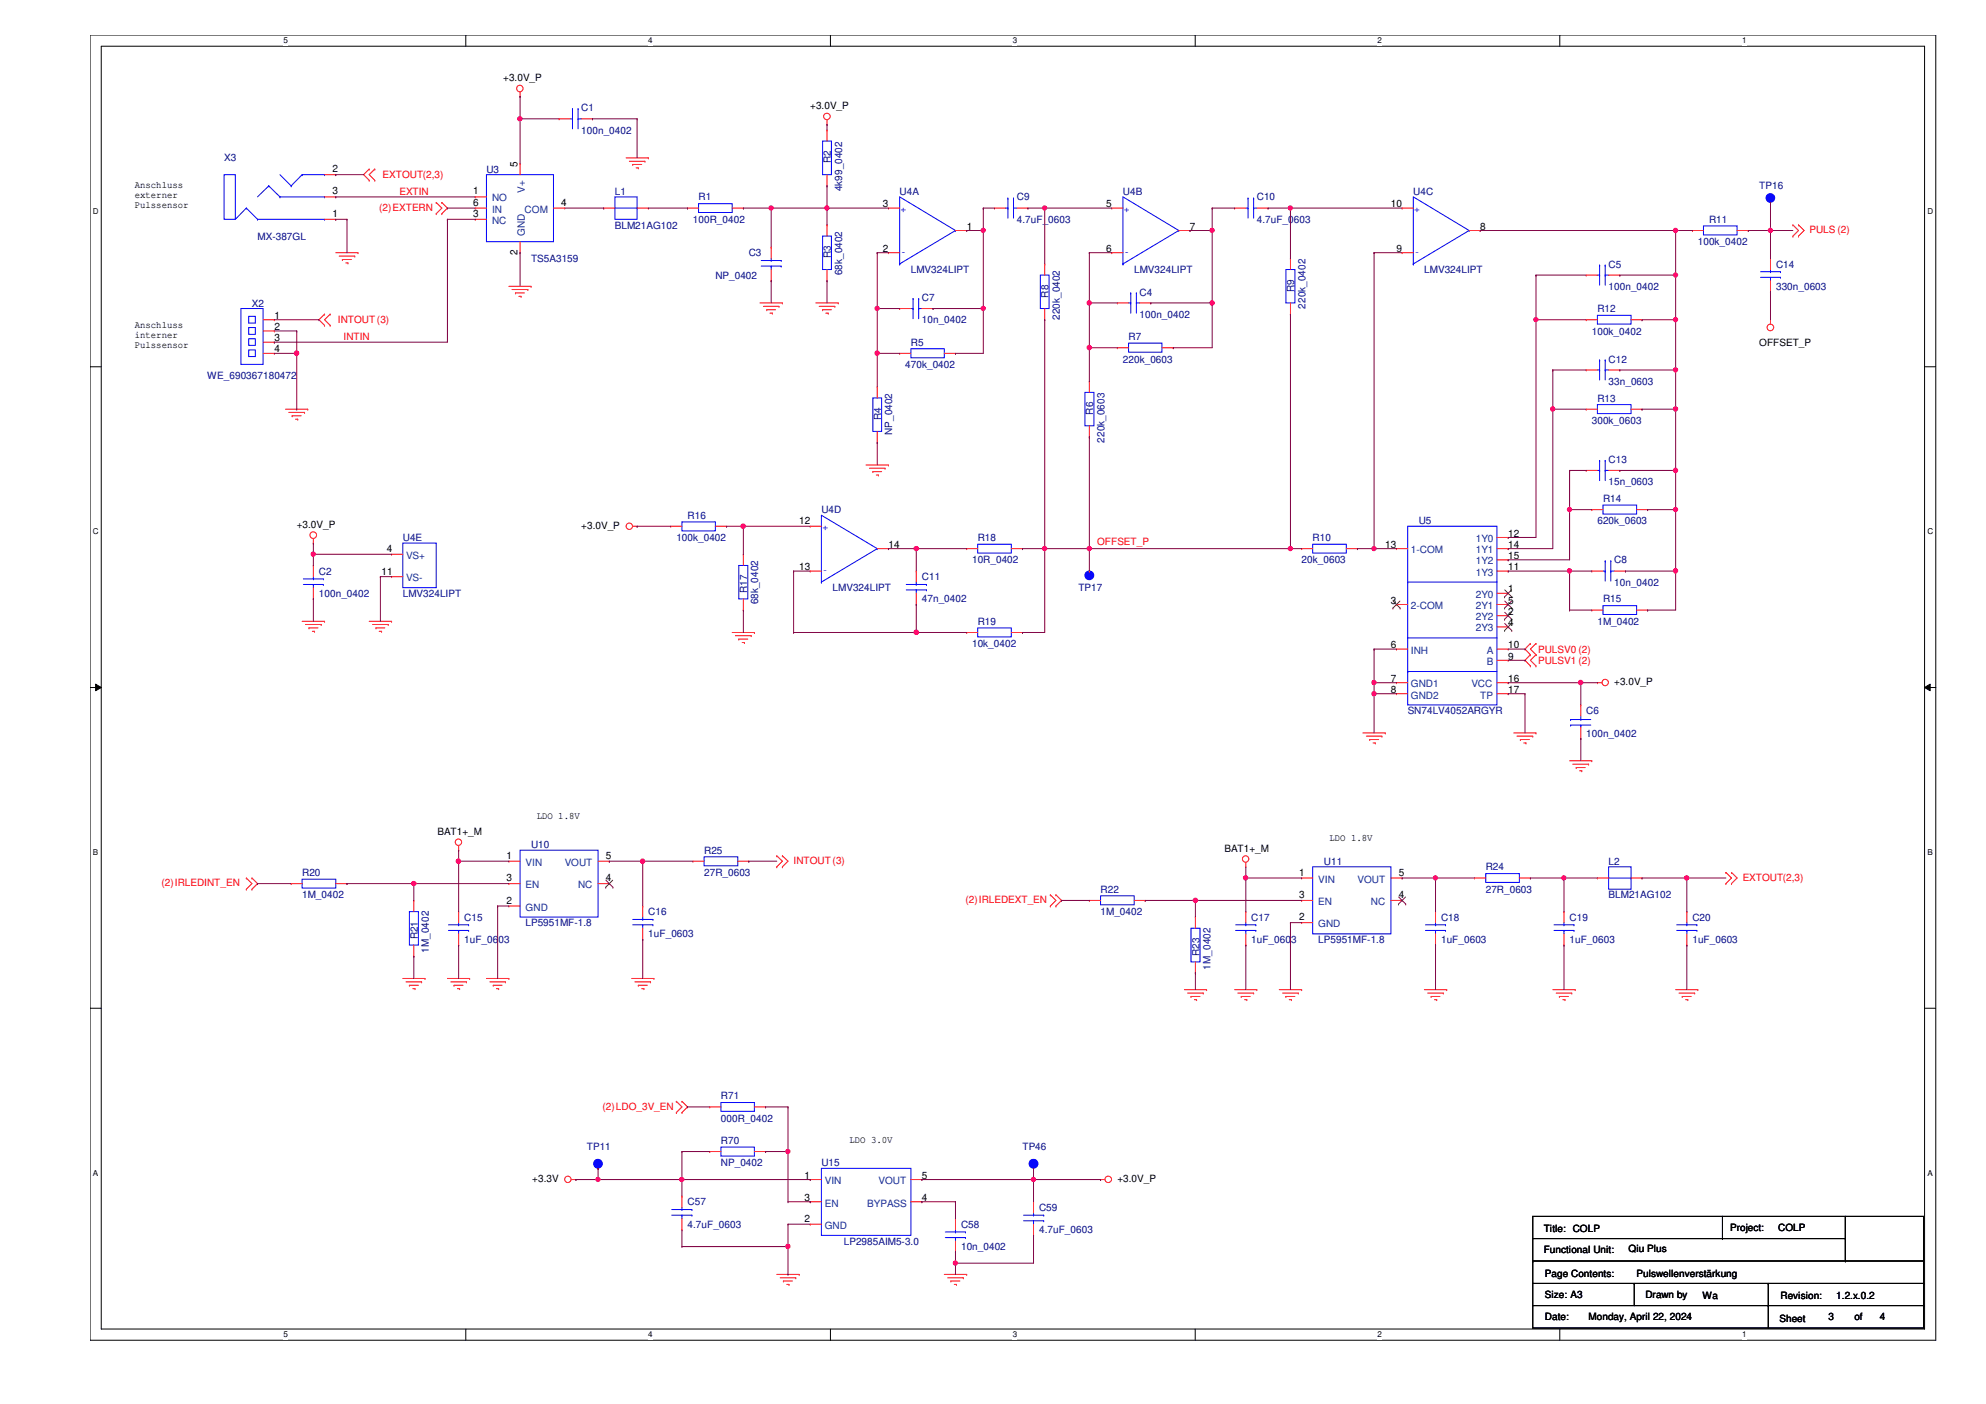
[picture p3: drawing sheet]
<svg xmlns="http://www.w3.org/2000/svg" width="420mm" height="297mm" viewBox="0 0 420 297" stroke-linecap="round" stroke-linejoin="round" font-family="sans-serif">
<defs><g id="words">
<g font-size="2.1">
<text x="106.5" y="17.1">+3.0V_P</text>
<text x="171.4" y="23.1">+3.0V_P</text>
<text x="109.5" y="35.3" transform="rotate(-90 109.5 35.3)">5</text>
<text x="28.5" y="39.8">Anschluss</text>
<text x="28.5" y="41.9">externer</text>
<text x="70.3" y="36.4">2</text>
<text x="70.3" y="41.1">3</text>
<text x="100.1" y="41.1">1</text>
<text x="28.5" y="44">Pulssensor</text>
<text x="70.3" y="45.9">1</text>
<text x="100.1" y="45.9">3</text>
<text x="100.1" y="43.5">6</text>
<text x="118.7" y="43.5">4</text>
<text x="186.8" y="43.9">3</text>
<text x="234" y="43.9">5</text>
<text x="294.3" y="43.9">10</text>
<text x="109.5" y="54" transform="rotate(-90 109.5 54)">2</text>
<text x="186.8" y="53.3">2</text>
<text x="204.5" y="48.6">1</text>
<text x="234" y="53.3">6</text>
<text x="251.8" y="48.6">7</text>
<text x="295.4" y="53.3">9</text>
<text x="313.1" y="48.6">8</text>
<text x="28.5" y="69.3">Anschluss</text>
<text x="28.5" y="71.4">interner</text>
<text x="58" y="67.5">1</text>
<text x="58" y="69.8">2</text>
<text x="28.5" y="73.5">Pulssensor</text>
<text x="58" y="72.2">3</text>
<text x="58" y="74.5">4</text>
<text x="372.2" y="73.2">OFFSET_P</text>
<text x="62.8" y="111.6">+3.0V_P</text>
<text x="123" y="111.9">+3.0V_P</text>
<text x="169.1" y="111">12</text>
<text x="319.1" y="113.5">12</text>
<text x="81.9" y="116.8">4</text>
<text x="188" y="115.9">14</text>
<text x="293.1" y="115.9">13</text>
<text x="319.1" y="115.9">14</text>
<text x="319.1" y="118.3">15</text>
<text x="80.7" y="121.6">11</text>
<text x="169.1" y="120.6">13</text>
<text x="319.1" y="120.6">11</text>
<text x="319.1" y="125.3">1</text>
<text x="294.3" y="127.7">3</text>
<text x="319.1" y="127.7">5</text>
<text x="319.1" y="130.1">2</text>
<text x="294.3" y="137.2">6</text>
<text x="319.1" y="132.4">4</text>
<text x="319.1" y="137.2">10</text>
<text x="319.1" y="139.5">9</text>
<text x="294.3" y="144.2">7</text>
<text x="294.3" y="146.6">8</text>
<text x="319.1" y="144.2">16</text>
<text x="319.1" y="146.6">17</text>
<text x="341.5" y="144.9">+3.0V_P</text>
<text x="113.5" y="173.2">LDO 1.8V</text>
<text x="92.5" y="176.6">BAT1+_M</text>
<text x="281.3" y="178">LDO 1.8V</text>
<text x="107.2" y="181.7">1</text>
<text x="128.2" y="181.7">5</text>
<text x="259" y="180.2">BAT1+_M</text>
<text x="274.9" y="185.3">1</text>
<text x="295.9" y="185.3">5</text>
<text x="107.2" y="186.4">3</text>
<text x="107.2" y="191.2">2</text>
<text x="128.2" y="186.4">4</text>
<text x="274.9" y="190">3</text>
<text x="295.9" y="190">4</text>
<text x="274.9" y="194.7">2</text>
<text x="179.7" y="241.8">LDO 3.0V</text>
<text x="112.6" y="250.1">+3.3V</text>
<text x="170.2" y="249.3">1</text>
<text x="195" y="249.3">5</text>
<text x="236.4" y="250.1">+3.0V_P</text>
<text x="170.2" y="254.1">3</text>
<text x="195" y="254.1">4</text>
<text x="170.2" y="258.6">2</text>
<text x="326.6" y="260.7">Title: COLP</text>
<text x="366.1" y="260.5">Project:</text>
<text x="376.2" y="260.5">COLP</text>
<text x="326.6" y="265.2">Functional Unit:</text>
<text x="344.6" y="265">Qiu Plus</text>
<text x="326.9" y="270.2">Page Contents:</text>
<text x="326.9" y="274.7">Size: A3</text>
<text x="346.2" y="270.2">Pulswellenverstärkung</text>
<text x="348.1" y="274.7">Drawn by</text>
<text x="360.2" y="274.9">Wa</text>
<text x="376.7" y="274.9">Revision:</text>
<text x="388.5" y="274.9">1.2.x.0.2</text>
<text x="326.9" y="279.4">Date:</text>
<text x="336.1" y="279.4">Monday, April 22, 2024</text>
<text x="376.5" y="279.6">Sheet</text>
<text x="386.8" y="279.4">3</text>
<text x="392.3" y="279.4">of</text>
<text x="397.7" y="279.4">4</text>
</g>
<g font-size="2.1" fill="#000080">
<text x="123" y="23.5">C1</text>
<text x="123" y="28.3">100n_0402</text>
<text x="47.4" y="34.2">X3</text>
<text x="175.8" y="34.6" transform="rotate(-90 175.8 34.6)">R2</text>
<text x="102.9" y="36.5">U3</text>
<text x="130.1" y="41.3">L1</text>
<text x="178.1" y="40.5" transform="rotate(-90 178.1 40.5)">4k99_0402</text>
<text x="190.3" y="41.3">U4A</text>
<text x="237.6" y="41.3">U4B</text>
<text x="299" y="41.3">U4C</text>
<text x="372.2" y="40.1">TP16</text>
<text x="146.6" y="47.2">100R_0402</text>
<text x="147.8" y="42.4">R1</text>
<text x="215.1" y="42.4">C9</text>
<text x="215.1" y="47.2">4.7uF_0603</text>
<text x="265.9" y="42.4">C10</text>
<text x="265.9" y="47.2">4.7uF_0603</text>
<text x="361.6" y="47.2">R11</text>
<text x="54.5" y="50.7">MX-387GL</text>
<text x="130.1" y="48.3">BLM21AG102</text>
<text x="359.2" y="51.9">100k_0402</text>
<text x="112.4" y="55.4">TS5A3159</text>
<text x="151.3" y="59">NP_0402</text>
<text x="158.4" y="54.2">C3</text>
<text x="175.8" y="54.7" transform="rotate(-90 175.8 54.7)">R3</text>
<text x="178.1" y="58.2" transform="rotate(-90 178.1 58.2)">68k_0402</text>
<text x="192.7" y="57.8">LMV324LIPT</text>
<text x="239.9" y="57.8">LMV324LIPT</text>
<text x="301.3" y="57.8">LMV324LIPT</text>
<text x="340.3" y="56.6">C5</text>
<text x="375.8" y="56.6">C14</text>
<text x="53.3" y="64.9">X2</text>
<text x="195" y="63.7">C7</text>
<text x="221.8" y="62.9" transform="rotate(-90 221.8 62.9)">R8</text>
<text x="241.1" y="62.5">C4</text>
<text x="273.8" y="61.8" transform="rotate(-90 273.8 61.8)">R9</text>
<text x="276.2" y="65.3" transform="rotate(-90 276.2 65.3)">220k_0402</text>
<text x="340.3" y="61.3">100n_0402</text>
<text x="375.8" y="61.3">330n_0603</text>
<text x="195" y="68.4">10n_0402</text>
<text x="224.2" y="67.6" transform="rotate(-90 224.2 67.6)">220k_0402</text>
<text x="238.8" y="72">R7</text>
<text x="241.1" y="67.2">100n_0402</text>
<text x="336.8" y="70.8">100k_0402</text>
<text x="337.9" y="66">R12</text>
<text x="191.5" y="77.9">470k_0402</text>
<text x="192.7" y="73.2">R5</text>
<text x="237.6" y="76.7">220k_0603</text>
<text x="340.3" y="76.7">C12</text>
<text x="43.9" y="80.2">WE_690367180472</text>
<text x="340.3" y="81.4">33n_0603</text>
<text x="186.4" y="88.9" transform="rotate(-90 186.4 88.9)">R4</text>
<text x="231.3" y="87.7" transform="rotate(-90 231.3 87.7)">R6</text>
<text x="336.8" y="89.7">300k_0603</text>
<text x="337.9" y="85">R13</text>
<text x="188.8" y="92" transform="rotate(-90 188.8 92)">NP_0402</text>
<text x="233.6" y="93.6" transform="rotate(-90 233.6 93.6)">220k_0603</text>
<text x="340.3" y="98">C13</text>
<text x="339.1" y="106.2">R14</text>
<text x="340.3" y="102.7">15n_0603</text>
<text x="145.5" y="109.8">R16</text>
<text x="173.8" y="108.6">U4D</text>
<text x="300.1" y="111">U5</text>
<text x="337.9" y="111">620k_0603</text>
<text x="85.2" y="114.5">U4E</text>
<text x="143.1" y="114.5">100k_0402</text>
<text x="205.7" y="119.2">10R_0402</text>
<text x="206.8" y="114.5">R18</text>
<text x="275.4" y="119.2">20k_0603</text>
<text x="277.7" y="114.5">R10</text>
<text x="341.5" y="119.2">C8</text>
<text x="67.5" y="121.6">C2</text>
<text x="158.1" y="125.5" transform="rotate(-90 158.1 125.5)">R17</text>
<text x="176.1" y="125.1">LMV324LIPT</text>
<text x="195" y="122.8">C11</text>
<text x="228.1" y="125.1">TP17</text>
<text x="341.5" y="124">10n_0402</text>
<text x="67.5" y="126.3">100n_0402</text>
<text x="85.2" y="126.3">LMV324LIPT</text>
<text x="160.4" y="127.9" transform="rotate(-90 160.4 127.9)">68k_0402</text>
<text x="195" y="127.5">47n_0402</text>
<text x="339.1" y="127.5">R15</text>
<text x="205.7" y="136.9">10k_0402</text>
<text x="206.8" y="132.2">R19</text>
<text x="337.9" y="132.2">1M_0402</text>
<text x="297.8" y="151.1">SN74LV4052ARGYR</text>
<text x="335.6" y="151.1">C6</text>
<text x="335.6" y="155.8">100n_0402</text>
<text x="112.4" y="179.5">U10</text>
<text x="63.9" y="185.3">R20</text>
<text x="149" y="180.6">R25</text>
<text x="149" y="185.3">27R_0603</text>
<text x="280.1" y="183">U11</text>
<text x="314.3" y="184.1">R24</text>
<text x="340.3" y="183">L2</text>
<text x="63.9" y="190.1">1M_0402</text>
<text x="232.8" y="188.9">R22</text>
<text x="314.3" y="188.9">27R_0603</text>
<text x="340.3" y="190.1">BLM21AG102</text>
<text x="98.2" y="194.8">C15</text>
<text x="111.2" y="196">LP5951MF-1.8</text>
<text x="137.2" y="193.6">C16</text>
<text x="232.8" y="193.6">1M_0402</text>
<text x="264.7" y="194.8">C17</text>
<text x="304.9" y="194.8">C18</text>
<text x="332.1" y="194.8">C19</text>
<text x="358.1" y="194.8">C20</text>
<text x="88.4" y="198.8" transform="rotate(-90 88.4 198.8)">R21</text>
<text x="90.7" y="201.6" transform="rotate(-90 90.7 201.6)">1M_0402</text>
<text x="98.2" y="199.5">1uF_0603</text>
<text x="137.2" y="198.3">1uF_0603</text>
<text x="253.7" y="202.3" transform="rotate(-90 253.7 202.3)">R23</text>
<text x="264.7" y="199.5">1uF_0603</text>
<text x="278.9" y="199.5">LP5951MF-1.8</text>
<text x="304.9" y="199.5">1uF_0603</text>
<text x="332.1" y="199.5">1uF_0603</text>
<text x="358.1" y="199.5">1uF_0603</text>
<text x="256.1" y="205.1" transform="rotate(-90 256.1 205.1)">1M_0402</text>
<text x="152.5" y="232.6">R71</text>
<text x="152.5" y="237.3">000R_0402</text>
<text x="124.2" y="243.2">TP11</text>
<text x="152.5" y="242.1">R70</text>
<text x="216.3" y="243.2">TP46</text>
<text x="152.5" y="246.8">NP_0402</text>
<text x="173.8" y="246.8">U15</text>
<text x="145.5" y="255">C57</text>
<text x="219.8" y="256.2">C59</text>
<text x="145.5" y="259.8">4.7uF_0603</text>
<text x="178.5" y="263.3">LP2985AIM5-3.0</text>
<text x="203.3" y="259.8">C58</text>
<text x="219.8" y="260.9">4.7uF_0603</text>
<text x="203.3" y="264.5">10n_0402</text>
</g>
<g font-size="2.1" fill="#f00">
<text x="80.9" y="37.7">EXTOUT(2,3)</text>
<text x="84.5" y="41.2">EXTIN</text>
<text x="80.2" y="44.6">(2)EXTERN</text>
<text x="382.8" y="49.3">PULS (2)</text>
<text x="71.5" y="68.4">INTOUT (3)</text>
<text x="72.7" y="71.9">INTIN</text>
<text x="232.1" y="115.4">OFFSET_P</text>
<text x="325.4" y="138.1">PULSV0 (2)</text>
<text x="325.4" y="140.5">PULSV1 (2)</text>
<text x="167.9" y="182.8">INTOUT (3)</text>
<text x="34.2" y="187.5">(2)IRLEDINT_EN</text>
<text x="204.3" y="191">(2)IRLEDEXT_EN</text>
<text x="368.7" y="186.3">EXTOUT(2,3)</text>
<text x="127.5" y="234.7">(2)LDO_3V_EN</text>
</g>
<g font-size="2.1" fill="#004080">
<text x="111" y="40.8" transform="rotate(-90 111 40.8)">V+</text>
<text x="104.1" y="42.6">NO</text>
<text x="104.1" y="47.4">NC</text>
<text x="104.1" y="45">IN</text>
<text x="111" y="45">COM</text>
<text x="111" y="50" transform="rotate(-90 111 50)">GND</text>
<text x="85.9" y="118.3">VS+</text>
<text x="298.5" y="117.1">1-COM</text>
<text x="312.2" y="114.7">1Y0</text>
<text x="312.2" y="117.1">1Y1</text>
<text x="312.2" y="119.4">1Y2</text>
<text x="85.9" y="123">VS-</text>
<text x="312.2" y="121.8">1Y3</text>
<text x="298.5" y="128.9">2-COM</text>
<text x="312.2" y="126.5">2Y0</text>
<text x="312.2" y="128.9">2Y1</text>
<text x="312.2" y="131.2">2Y2</text>
<text x="312.2" y="133.6">2Y3</text>
<text x="298.5" y="138.3">INH</text>
<text x="314.6" y="138.3">A</text>
<text x="314.6" y="140.7">B</text>
<text x="298.5" y="145.4">GND1</text>
<text x="298.5" y="147.8">GND2</text>
<text x="311.3" y="145.4">VCC</text>
<text x="313.1" y="147.8">TP</text>
<text x="111.2" y="183.2">VIN</text>
<text x="119.5" y="183.2">VOUT</text>
<text x="111.2" y="187.9">EN</text>
<text x="122.3" y="187.9">NC</text>
<text x="278.9" y="186.7">VIN</text>
<text x="278.9" y="191.5">EN</text>
<text x="287.2" y="186.7">VOUT</text>
<text x="290" y="191.5">NC</text>
<text x="111.2" y="192.7">GND</text>
<text x="278.9" y="196.2">GND</text>
<text x="174.5" y="250.5">VIN</text>
<text x="185.8" y="250.5">VOUT</text>
<text x="174.5" y="255.3">EN</text>
<text x="183.5" y="255.3">BYPASS</text>
<text x="174.5" y="260">GND</text>
</g>
<g font-size="1.9" fill="#00f">
<text x="190.5" y="44.8">+</text>
<text x="237.8" y="44.8">+</text>
<text x="299.2" y="44.8">+</text>
<text x="190.8" y="54">-</text>
<text x="238" y="54">-</text>
<text x="299.5" y="54">-</text>
<text x="174" y="112.1">+</text>
<text x="174.2" y="121.3">-</text>
</g>
<g font-size="1.7">
<text x="60" y="9.2">5</text>
<text x="137.1" y="9.2">4</text>
<text x="214.2" y="9.2">3</text>
<text x="291.4" y="9.2">2</text>
<text x="368.6" y="9.2">1</text>
<text x="19.6" y="45.2">D</text>
<text x="407.8" y="45.2">D</text>
<text x="19.6" y="113">C</text>
<text x="407.8" y="113">C</text>
<text x="19.6" y="180.9">B</text>
<text x="407.8" y="180.9">B</text>
<text x="19.6" y="248.8">A</text>
<text x="407.8" y="248.8">A</text>
<text x="60" y="283">5</text>
<text x="137.1" y="283">4</text>
<text x="214.2" y="283">3</text>
<text x="291.4" y="283">2</text>
<text x="368.6" y="283">1</text>
</g>
</g></defs>
<path d="M19.1 7.4h390.4v276.1h-390.4zM21.4 9.8h385.8v271.4h-385.8z" fill="none" stroke="#000" stroke-width=".21"/>
<g fill="#fff">
<path d="M60 7.7h.9v1.9h-.9z"/>
<path d="M60 281.4h.9v1.9h-.9z"/>
</g>
<path d="M98.6 7.4v2.4M98.6 281.2v2.3" fill="none" stroke="#000" stroke-width=".21"/>
<g fill="#fff">
<path d="M137.1 7.7h.9v1.9h-.9z"/>
<path d="M137.1 281.4h.9v1.9h-.9z"/>
</g>
<path d="M175.7 7.4v2.4M175.7 281.2v2.3" fill="none" stroke="#000" stroke-width=".21"/>
<g fill="#fff">
<path d="M214.2 7.7h1v1.9h-1z"/>
<path d="M214.2 281.4h1v1.9h-1z"/>
</g>
<path d="M252.9 7.4v2.4M252.9 281.2v2.3" fill="none" stroke="#000" stroke-width=".21"/>
<g fill="#fff">
<path d="M291.4 7.7h1v1.9h-1z"/>
<path d="M291.4 281.4h1v1.9h-1z"/>
</g>
<path d="M330 7.4v2.4M330 281.2v2.3" fill="none" stroke="#000" stroke-width=".21"/>
<g fill="#fff">
<path d="M368.6 7.7h.9v1.9h-.9z"/>
<path d="M368.6 281.4h.9v1.9h-.9z"/>
<path d="M19.6 43.7h1.3v1.9h-1.3z"/>
<path d="M407.8 43.7h1.2v1.9h-1.2z"/>
<path d="M19.6 111.5h1.3v1.9h-1.3z"/>
<path d="M407.8 111.5h1.2v1.9h-1.2z"/>
</g>
<path d="M19.1 77.6h2.3M407.2 77.6h2.3" fill="none" stroke="#000" stroke-width=".21"/>
<g fill="#fff">
<path d="M19.6 179.4h1.2v1.9h-1.2z"/>
<path d="M407.8 179.4h1.1v1.9h-1.1z"/>
</g>
<path d="M19.1 145.5h2.3M20.2 144.7l1.2 .8-1.2 .6zM407.2 145.5l1.1-.8v1.4zM407.2 145.5h2.3" fill="none" stroke="#000" stroke-width=".21"/>
<path d="M20.2 144.7l1.2 .8-1.2 .6zM407.2 145.5l1.1-.8v1.4z" fill="#000"/>
<g fill="#fff">
<path d="M19.6 247.2h1.2v1.9h-1.2z"/>
<path d="M407.8 247.2h1.1v1.9h-1.1z"/>
</g>
<g fill="none" stroke="#000" stroke-width=".21">
<path d="M19.1 213.3h2.3M407.2 213.3h2.3M324.3 257.3h82.7v23.7h-82.7zM364.4 257.3v4.7M390.4 257.3v9.5M324.3 266.8h.1M324.3 262h66.1M324.3 266.8h82.7M324.3 271.5h82.7M324.3 276.2h82.7M345.7 271.5h.1M345.7 271.5v4.7"/>
<path d="M364.4 262h.1M374.1 276.2h.1M374.1 271.5h.1M374.1 271.5v9.5M390.4 262h.1M390.4 266.8h.1M407 271.5h.1M407 276.2h.1"/>
</g>
<g fill="none" stroke="#f00" stroke-width=".21">
<path d="M110 19.5v.9M78.1 35.8h.1M78.1 38.1h.1M78.1 35.8l-1.2 1.2 1.2 1.1M79.3 38.1h.1M79.3 35.8h.1M79.3 35.8l-1.2 1.2 1.2 1.1M110 20.4h.1M110 34.6h.1M110 34.6v2.4M118.3 25.1h.1M118.3 25.1h2.4"/>
<path d="M123 25.1h2.3M125.3 25.1h.1M132.5 33.4h4.7M133.1 34.1h3.3M133.9 34.8h.1M133.9 34.8h1.9M134.6 35.5h.4M135 35.5h.1M136.4 34.1h.1M137.2 33.4h.1M175 26.3h.1M175 27.5h.1"/>
<path d="M175 39.3h.1M175 25.4v.9M175 27.5v2.3M175 37v2.3M71 53.5h4.7M71.8 54.2h3.3M72.4 54.9h.1M72.4 54.9h1.9M73.2 55.6h.4M73.6 55.6h.1M75.1 54.2h.1M75.7 53.5h.1"/>
<path d="M92.3 42.8h.1M92.3 45.2h.1M92.3 42.8l1.2 1.2-1.2 1.2M93.5 45.2h.1M93.5 42.8h.1M93.5 42.8l1.2 1.2-1.2 1.2M100.5 41.7h.1M100.5 46.4h.1M100.5 44h.1M100.5 44h2.4M100.5 41.7h2.4M100.5 46.4h2.4"/>
<path d="M110 53.5h.1M110 51.1v2.4M117.1 44h2.4M119.5 44h.1M127.7 44h.1M127.7 44h2.4M134.8 44h2.4M137.2 44h.1M175 47.6h.1M175 59.4h.1M175 47.6v2.4M175 57v2.4"/>
<path d="M188 53.5h.1M188 44h.1M188 53.5h2.3M188 44h2.3M202.1 48.8h2.4M204.5 48.8h.1M296.6 44h.1M296.6 53.5h.1M296.6 53.5h2.4M296.6 44h2.4M310.8 48.8h2.3M313.1 48.8h.1"/>
<path d="M358.1 48.8h.1M358.1 48.8h2.3M367.5 48.8h2.4M369.9 48.8h.1M379.3 50h.1M379.3 47.6h.1M379.3 47.6l1.2 1.2-1.2 1.2M380.5 50h.1M380.5 47.6h.1M380.5 47.6l1.2 1.2-1.2 1.2M68.7 66.5h.1M68.7 68.8h.1"/>
<path d="M68.7 66.5l-1.2 1.1 1.2 1.2M69.9 68.8h.1M69.9 66.5h.1M69.9 66.5l-1.2 1.1 1.2 1.2M107.7 60.6h4.7M108.3 61.3h3.4M109.1 62h.1M109.1 62h1.9M109.8 62.7h.4M110.2 62.7h.1M111.7 61.3h.1M112.4 60.6h.1"/>
<path d="M160.8 64.1h4.7M161.5 64.8h3.3M162.2 65.5h.1M162.2 65.5h1.9M162.9 66.3h.5M163.4 66.3h.1M164.8 64.8h.1M165.5 64.1h.1M172.6 64.1h4.7M173.3 64.8h3.3M174 65.5h.1M174 65.5h1.9"/>
<path d="M174.7 66.3h.5M175.2 66.3h.1M176.6 64.8h.1M177.3 64.1h.1M190.3 74.8h.1M190.3 74.8h2.4M199.8 74.8h2.3M202.1 74.8h.1M236.4 73.6h.1M236.4 73.6h2.4M245.8 73.6h2.4M248.2 73.6h.1"/>
<path d="M335.6 67.6h.1M335.6 67.6h2.3M345.1 67.6h2.3M347.4 67.6h.1M374.6 67.6h.1M374.6 67.6v1M60.4 86.6h4.7M61.1 87.2h3.3M61.8 88h.1M61.8 88h1.9M62.5 88.7h.5M63 88.7h.1"/>
<path d="M64.4 87.2h.1M65.1 86.6h.1M183.2 98.4h4.8M183.9 99.1h3.3M184.7 99.8h.1M184.7 99.8h1.8M187.2 99.1h.1M188 98.4h.1M335.6 99.5h.1M335.6 99.5h2.3M340.3 99.5h2.4M342.7 99.5h.1"/>
<path d="M66.3 114.9h.1M66.3 114v.9M133.9 111.3h.9M134.8 111.3h.1M141.9 111.3h.1M141.9 111.3h2.4M151.3 111.3h2.4M153.7 111.3h.1M185.4 100.5h.4M185.8 100.5h.1M204.5 116.1h.1M204.5 116.1h2.3"/>
<path d="M214 116.1h2.3M216.3 116.1h.1M336.8 107.8h.1M336.8 107.8h2.3M346.2 107.8h2.4M348.6 107.8h.1M63.9 131.4h4.8M64.6 132.1h3.3M65.4 132.8h.1M65.4 132.8h1.9M66.1 133.6h.4M66.5 133.6h.1"/>
<path d="M67.9 132.1h.1M68.7 131.4h.1M78.1 131.4h4.7M78.8 132.1h3.3M79.5 132.8h.1M79.5 132.8h1.9M80.2 133.6h.5M80.7 133.6h.1M82.1 132.1h.1M82.8 131.4h.1M154.9 133.8h4.7M155.6 134.5h3.3"/>
<path d="M156.3 135.2h.1M156.3 135.2h1.9M157 135.9h.5M157.5 135.9h.1M158.9 134.5h.1M159.6 133.8h.1M193.8 120.8h.1M193.8 127.9h.1M193.8 120.8v2.3M193.8 125.5v2.4M323.8 136.1h.1M323.8 138.5h.1"/>
<path d="M323.8 136.1l-1.2 1.2 1.2 1.2M323.8 138.5l-1.2 1.2 1.2 1.2M325 138.5h.1M325 136.1h.1M325 136.1l-1.2 1.2 1.2 1.2M325 138.5l-1.2 1.2 1.2 1.2M288.3 155.1h4.8M289.1 155.7h3.3M289.8 156.5h.1M289.8 156.5h1.9M290.5 157.2h.5M291 157.2h.1"/>
<path d="M292.4 155.7h.1M293.1 155.1h.1M320.3 155.1h4.7M320.9 155.7h3.4M321.6 156.5h.1M321.6 156.5h2M322.4 157.2h.4M322.8 157.2h.1M323.8 140.9h.1M324.3 155.7h.1M325 155.1h.1M325 140.9h.1"/>
<path d="M334.4 156.3h.1M334.4 149.1h.1M334.4 149.1v2.4M334.4 153.9v2.4M337.9 144.4h.1M337.9 144.4h1M97 179.9h.1M97 178.9v1M332.1 161h4.7M332.7 161.7h3.4M333.5 162.4h.1M333.5 162.4h1.9"/>
<path d="M334.2 163.1h.4M334.6 163.1h.1M336.1 161.7h.1M336.8 161h.1M52.1 185.8h.1M52.1 188.1h.1M52.1 185.8l1.2 1.1-1.2 1.2M53.3 188.1h.1M53.3 185.8h.1M53.3 185.8l1.2 1.1-1.2 1.2M61.6 186.9h.1M61.6 186.9h2.3"/>
<path d="M71 186.9h2.4M73.4 186.9h.1M87.5 190.5h.1M87.5 190.5v2.4M87.5 199.9v2.4M97 192.9h.1M97 199.9h.1M97 192.9v2.3M97 197.6v2.3M136 191.7h.1M136 198.8h.1M136 191.7v2.3"/>
<path d="M136 196.4v2.4M164.3 183.4h.1M164.3 181.1h.1M164.3 181.1l1.2 1.1-1.2 1.2M165.5 183.4h.1M165.5 181.1h.1M165.5 181.1l1.2 1.1-1.2 1.2M222.2 189.3h.1M222.2 191.7h.1M222.2 189.3l1.2 1.2-1.2 1.2M223.4 191.7h.1M223.4 189.3h.1"/>
<path d="M223.4 189.3l1.2 1.2-1.2 1.2M252.9 194h.1M252.9 194v2.4M263.6 183.4h.1M263.6 182.5v.9M303.7 192.9h.1M303.7 199.9h.1M303.7 192.9v2.3M303.7 197.6v2.3M330.9 192.9h.1M330.9 199.9h.1M330.9 192.9v2.3"/>
<path d="M330.9 197.6v2.3M356.9 192.9h.1M356.9 199.9h.1M356.9 192.9v2.3M356.9 197.6v2.3M365.1 186.9h.1M365.1 184.6h.1M365.1 184.6l1.2 1.2-1.2 1.1M366.3 186.9h.1M366.3 184.6h.1M366.3 184.6l1.2 1.2-1.2 1.1M85.2 207h4.7"/>
<path d="M85.9 207.7h3.3M86.6 208.4h.1M86.6 208.4h1.9M87.3 209.2h.5M87.5 202.3h.1M87.8 209.2h.1M89.2 207.7h.1M89.9 207h.1M94.7 207h4.7M95.4 207.7h3.3M96.1 208.4h.1M96.1 208.4h1.9"/>
<path d="M96.8 209.2h.4M97.2 209.2h.1M98.7 207.7h.1M99.4 207h.1M102.9 207h4.8M103.6 207.7h3.3M104.4 208.4h.1M104.4 208.4h1.8M105 209.2h.5M105.5 209.2h.1M106.9 207.7h.1M107.7 207h.1"/>
<path d="M133.6 207h4.7M134.3 207.7h3.3M135 208.4h.1M135 208.4h1.9M135.8 209.2h.4M136.2 209.2h.1M137.6 207.7h.1M138.3 207h.1M250.6 209.4h4.7M251.2 210.1h3.4M252 210.8h.1M252 210.8h1.9"/>
<path d="M252.7 211.5h.5M252.9 205.8h.1M252.9 203.5v2.3M253.2 211.5h.1M254.6 210.1h.1M255.3 209.4h.1M261.2 209.4h4.7M261.9 210.1h3.3M262.6 210.8h.1M262.6 210.8h1.9M263.3 211.5h.5M263.8 211.5h.1"/>
<path d="M265.2 210.1h.1M265.9 209.4h.1M270.6 209.4h4.8M271.4 210.1h3.3M272 210.8h.1M272 210.8h1.9M272.8 211.5h.4M273.2 211.5h.1M274.7 210.1h.1M275.4 209.4h.1M301.3 209.4h4.8M302 210.1h3.4"/>
<path d="M302.8 210.8h.1M302.8 210.8h1.8M303.5 211.5h.5M304 211.5h.1M305.4 210.1h.1M306.1 209.4h.1M328.5 209.4h4.7M329.2 210.1h3.3M329.9 210.8h.1M329.9 210.8h1.9M330.6 211.5h.5M331.1 211.5h.1"/>
<path d="M332.5 210.1h.1M333.2 209.4h.1M354.5 209.4h4.7M355.2 210.1h3.3M355.9 210.8h.1M355.9 210.8h1.9M356.6 211.5h.5M357.1 211.5h.1M358.5 210.1h.1M359.2 209.4h.1M143.1 233h.1M143.1 235.4h.1"/>
<path d="M143.1 233l1.2 1.2-1.2 1.2M144.3 235.4h.1M144.3 233h.1M144.3 233l1.2 1.2-1.2 1.2M120.9 249.6h.9M121.8 249.6h.1M202.1 257.8h.1M202.1 257.8v2.4M232.8 249.6h.1M232.8 249.6h1M164.3 269.6h4.8M165.1 270.3h3.3"/>
<path d="M165.7 271h.1M165.7 271h1.9M166.5 271.7h.4M166.9 271.7h.1M168.4 270.3h.1M169.1 269.6h.1M199.8 269.6h4.7M200.5 270.3h3.3M201.2 271h.1M201.2 271h1.9M201.9 271.7h.5M202.1 264.9h.1"/>
<path d="M202.1 262.6v2.3M202.4 271.7h.1M203.8 270.3h.1M204.5 269.6h.1"/>
<circle cx="110" cy="18.7" r=".68"/>
<circle cx="175" cy="24.6" r=".69"/>
<circle cx="374.5" cy="69.3" r=".7"/>
<circle cx="66.3" cy="113.2" r=".7"/>
<circle cx="133.1" cy="111.3" r=".68"/>
<circle cx="339.6" cy="144.4" r=".68"/>
<circle cx="97" cy="178.2" r=".68"/>
<circle cx="263.5" cy="181.7" r=".68"/>
<circle cx="120.1" cy="249.5" r=".68"/>
<circle cx="234.5" cy="249.5" r=".69"/>
</g>
<g fill="none" stroke="#00f" stroke-width=".21">
<path d="M102.9 37h14.2v14.1h-14.2zM120.7 25.1h.4M121.1 25.1h.1M121.1 23h.1M121.1 23v4.3M122.3 23h.1M122.3 25.1h.1M122.3 25.1h.7M122.3 23v4.3M174 29.8h1.9v7.2h-1.9zM130.1 41.7h4.7v4.7h-4.7zM130.1 44h4.7"/>
<path d="M134.8 44h.1M174 50h1.9v7h-1.9zM190.3 55.8h.1M202.1 48.8h.1M202.1 48.8l-11.8-7.1v14.1M202.1 48.8l-11.8 7M299 55.8h.1M310.8 48.8h.1M310.8 48.8l-11.8-7.1v14.1M310.8 48.8l-11.8 7M360.4 47.8h7.1v1.9h-7.1zM192.7 73.8h7.1v1.9h-7.1z"/>
<path d="M238.8 72.6h7v1.9h-7zM337.9 66.7h7.2v1.9h-7.2zM337.9 99.5h.5M338.4 99.5h.1M338.4 97.4h.1M338.4 97.4v4.3M339.6 97.4h.1M339.6 99.5h.1M339.6 99.5h.7M339.6 97.4v4.3M144.3 110.4h7v1.9h-7zM206.8 115.1h7.2v1.9h-7.2z"/>
<path d="M339.1 106.8h7.1v2h-7.1zM191.7 124.8h4.3M191.7 123.7h4.3M193.8 123.7h.1M193.8 124.8h.1M193.8 123.1v.6M193.8 124.8v.7M196 124.8h.1M196 123.7h.1M332.3 152.2h.1M332.3 153.4h.1M332.3 152.2h4.3"/>
<path d="M332.3 153.4h4.3M334.4 153.4h.1M334.4 152.2h.1M334.4 151.5v.7M334.4 153.4v.5M63.9 186h7.1v1.9h-7.1zM86.6 192.9h1.9v7h-1.9zM94.9 196.8h4.2M94.9 195.7h4.2M97 195.7h.1M97 196.8h.1M97 195.2v.5"/>
<path d="M97 196.8v.8M99.1 196.8h.1M99.1 195.7h.1M133.9 195.7h4.2M133.9 194.5h4.2M136 194.5h.1M136 195.7h.1M136 194v.5M136 195.7v.7M138.1 195.7h.1M138.1 194.5h.1M252 196.4h1.9v7.1h-1.9z"/>
<path d="M301.6 196.8h4.2M301.6 195.7h4.2M303.7 195.7h.1M303.7 196.8h.1M303.7 195.2v.5M303.7 196.8v.8M305.8 196.8h.1M305.8 195.7h.1M328.8 196.8h4.2M328.8 195.7h4.2M330.9 195.7h.1M330.9 196.8h.1"/>
<path d="M330.9 195.2v.5M330.9 196.8v.8M333 196.8h.1M333 195.7h.1M354.7 196.8h4.3M354.7 195.7h4.3M356.9 195.7h.1M356.9 196.8h.1M356.9 195.2v.5M356.9 196.8v.8M359 196.8h.1M359 195.7h.1"/>
<path d="M200 261.8h4.3M200 260.6h4.3M202.1 260.6h.1M202.1 261.8h.1M202.1 260.2v.4M202.1 261.8v.8M204.3 261.8h.1M204.3 260.6h.1"/>
</g>
<circle cx="230.5" cy="121.7" r=".93" fill="#00f"/>
<g fill="none" stroke="#00f" stroke-width=".21">
<path d="M272 57h1.9v7.1h-1.9zM337.9 58.2h.5M338.4 58.2h.1M338.4 56.1h.1M338.4 56.1v4.2M339.6 56.1h.1M339.6 58.2h.1M339.6 58.2h.7M339.6 56.1v4.2M51 65.3h4.7v11.8h-4.7zM52.6 66.9h1.4v1.5h-1.4zM52.6 69.3h1.4v1.4h-1.4z"/>
<path d="M52.6 71.7h1.4v1.4h-1.4zM52.6 74h1.4v1.4h-1.4zM238.8 64.1h.4M239.2 64.1h.1M239.2 62h.1M239.2 62v4.3M240.4 62h.1M240.4 64.1h.1M240.4 64.1h.7M240.4 62v4.3M85.2 114.9h7.1v9.4h-7.1zM149 181.3h7.1v1.9h-7.1z"/>
<path d="M142.1 257.1h4.3M142.1 255.9h4.3M144.3 255.9h.1M144.3 257.1h.1M144.3 255.4v.5M144.3 257.1v.7M146.4 257.1h.1M146.4 255.9h.1M173.8 247.2h18.9v14.2h-18.9zM216.5 258.3h4.3M216.5 257.1h4.3M218.7 257.1h.1"/>
<path d="M218.7 258.3h.1M218.7 256.6v.5M218.7 258.3v.7M220.8 258.3h.1M220.8 257.1h.1"/>
<circle cx="230.5" cy="121.7" r=".93"/>
</g>
<g fill="none" stroke="#f00" stroke-width=".21">
<path d="M273 54.7h.1M273 54.7v2.3M335.6 58.2h.1M335.6 58.2h2.3M340.3 58.2h2.4M342.7 58.2h.1M55.7 67.6h2.3M55.7 70h2.3M55.7 72.4h2.3M55.7 74.8h2.3M58 67.6h.1M58 70h.1"/>
<path d="M58 72.4h.1M58 74.8h.1M236.4 64.1h.1M236.4 64.1h2.4M241.1 64.1h2.4M243.5 64.1h.1M273 66.5h.1M273 64.1v2.4M82.8 117.3h.1M82.8 117.3h2.4M82.8 122h.1M82.8 122h2.4"/>
<path d="M230.5 120.8h.1M146.6 182.2h.1M146.6 182.2h2.4M156.1 182.2h2.3M158.4 182.2h.1M144.3 253.1h.1M144.3 253.1v2.3M144.3 257.8v2.4M171.4 249.6h.1M171.4 254.3h.1M171.4 259h.1M171.4 249.6h2.4"/>
<path d="M171.4 254.3h2.4M171.4 259h2.4M192.7 249.6h2.3M192.7 254.3h2.3M195 254.3h.1M195 249.6h.1M218.7 254.3h.1M218.7 254.3v2.3M218.7 259v2.4M144.3 260.2h.1M218.7 261.4h.1"/>
</g>
<circle cx="374.5" cy="41.9" r=".91" fill="#00f"/>
<g fill="none" stroke="#00f" stroke-width=".21">
<path d="M161 56.3h4.3M161 55.1h4.3M163.2 55.1h.1M163.2 56.3h.1M163.2 54.7v.4M163.2 56.3v.7M165.3 56.3h.1M165.3 55.1h.1M220.1 58.2h1.9v7.1h-1.9zM372.4 58.7h4.3M372.4 57.5h4.3M374.6 57.5h.1"/>
<path d="M374.6 58.7h.1M374.6 57v.5M374.6 58.7v.7M376.7 58.7h.1M376.7 57.5h.1M229.5 83h1.9v7.1h-1.9zM185.6 116.1h.1M185.6 116.1l-11.8-7.1v14.1M185.6 116.1l-11.8 7M297.8 111.3h18.9v37.8h-18.9zM64.2 123.7h4.2M64.2 122.5h4.2"/>
<path d="M66.3 122.5h.1M66.3 123.7h.1M66.3 122v.5M66.3 123.7v.6M68.4 123.7h.1M68.4 122.5h.1M173.8 123.1h.1M297.8 123.1h.1M297.8 135h.1M297.8 123.1h18.9M297.8 135h18.9M297.8 142.1h.1"/>
<path d="M297.8 142.1h18.9M110 179.9h16.5v14.1h-16.5zM314.3 184.8h7.1v1.9h-7.1zM340.3 183.4h4.8v4.7h-4.8zM340.3 185.8h4.8M345.1 185.8h.1M152.5 242.7h7.1v1.9h-7.1z"/>
<circle cx="374.5" cy="41.9" r=".91"/>
</g>
<g fill="none" stroke="#f00" stroke-width=".21">
<path d="M163.2 52.3h.1M163.2 59.4h.1M163.2 52.3v2.4M163.2 57v2.4M221 55.8h.1M221 55.8v2.4M374.6 42.8h.1M374.6 54.7h.1M374.6 54.7v2.3M374.6 59.4v2.4M221 67.6h.1M221 65.3v2.3"/>
<path d="M374.6 61.8h.1M230.5 80.6h.1M230.5 92.5h.1M230.5 80.6v2.4M230.5 90.1v2.4M66.3 119.6h.1M66.3 119.6v2.4M171.4 111.3h.1M171.4 111.3h2.4M185.6 116.1h2.4M188 116.1h.1M295.4 116.1h.1"/>
<path d="M295.4 116.1h2.4M316.7 116.1h2.4M316.7 113.7h2.4M316.7 118.4h2.4M319.1 113.7h.1M319.1 116.1h.1M319.1 118.4h.1M66.3 126.7h.1M66.3 124.3v2.4M171.4 120.8h.1M171.4 120.8h2.4M295.4 127.9h.1"/>
<path d="M295.4 137.3h.1M295.4 127.9h2.4M295.4 137.3h2.4M316.7 127.9h2.4M316.7 120.8h2.4M316.7 125.5h2.4M316.7 130.3h2.4M316.7 132.6h2.4M316.7 137.3h2.4M316.7 139.7h2.4M319.1 120.8h.1M319.1 125.5h.1"/>
<path d="M319.1 127.9h.1M319.1 130.3h.1M319.1 132.6h.1M319.1 137.3h.1M319.1 139.7h.1M295.4 144.4h.1M295.4 146.8h.1M295.4 144.4h2.4M295.4 146.8h2.4M316.7 144.4h2.4M316.7 146.8h2.4M319.1 144.4h.1"/>
<path d="M319.1 146.8h.1M107.7 182.2h.1M107.7 186.9h.1M107.7 191.7h.1M107.7 182.2h2.3M107.7 186.9h2.3M107.7 191.7h2.3M126.5 182.2h2.4M126.5 186.9h2.4M128.9 182.2h.1M128.9 186.9h.1M312 185.8h.1"/>
<path d="M312 185.8h2.3M321.4 185.8h2.4M323.8 185.8h.1M337.9 185.8h.1M337.9 185.8h2.4M345.1 185.8h2.3M347.4 185.8h.1M150.2 243.6h.1M150.2 243.6h2.3M159.6 243.6h2.4M162 243.6h.1"/>
</g>
<g fill="none" stroke="#804000" stroke-width=".21">
<path d="M294.7 128.7h.1M294.7 127.2l1.5 1.5M296.2 127.2l-1.5 1.5M296.2 128.7h.1M318.3 126.3h.1M318.3 128.7h.1M318.3 131h.1M318.3 133.4h.1M318.3 124.8l1.5 1.5M318.3 127.2l1.5 1.5M318.3 129.5l1.5 1.5M318.3 131.9l1.5 1.5"/>
<path d="M319.8 124.8l-1.5 1.5M319.8 127.2l-1.5 1.5M319.8 129.5l-1.5 1.5M319.8 131.9l-1.5 1.5M319.8 126.3h.1M319.8 128.7h.1M319.8 131h.1M319.8 133.4h.1M128.1 187.7h.1M128.2 186.2l1.5 1.5M129.6 186.2l-1.5 1.5M129.7 187.7h.1"/>
</g>
<circle cx="218.6" cy="246.2" r=".94" fill="#00f"/>
<g fill="none" stroke="#00f" stroke-width=".21">
<path d="M47.4 37h2.4v9.4h-2.4zM56.9 39.3h.1M56.9 39.3l-2.4 2.4M56.9 39.3l2.3 2.4M59.2 37l2.4 2.3M61.6 39.3h.1M63.9 37h.1M63.9 37l-2.3 2.3M63.9 37h4.8M68.7 37h.1M52.1 44h.1M52.1 44l-2.3 2.4"/>
<path d="M52.1 44l2.4 2.4M54.5 46.4h.1M54.5 46.4h14.2M59.2 41.7h.1M59.2 41.7h9.5M68.7 46.4h.1M68.7 41.7h.1M147.8 43.1h7.1v1.9h-7.1zM212.8 44h.4M213.2 44h.1M213.2 41.9h.1M213.2 41.9v4.2"/>
<path d="M214.4 41.9h.1M214.4 44h.1M214.4 44h.7M214.4 41.9v4.2M237.6 55.8h.1M249.4 48.8h.1M249.4 48.8l-11.8-7.1v14.1M249.4 48.8l-11.8 7M263.6 44h.4M264 44h.1M264 41.9h.1M264 41.9v4.2"/>
<path d="M265.2 41.9h.1M265.2 44h.1M265.2 44h.7M265.2 41.9v4.2M192.7 65.3h.5M193.2 65.3h.1M193.2 63.2h.1M193.2 63.2v4.2M194.4 63.2h.1M194.4 65.3h.1M194.4 65.3h.6M194.4 63.2v4.2"/>
<path d="M337.9 78.3h.5M338.4 78.3h.1M338.4 76.2h.1M338.4 76.2v4.2M339.6 76.2h.1M339.6 78.3h.1M339.6 78.3h.7M339.6 76.2v4.2M184.7 84.2h1.8v7.1h-1.8zM337.9 85.6h7.2v1.9h-7.2zM156.3 119.6h1.9v7.1h-1.9zM339.6 118.7h.1"/>
<path d="M339.6 118.7v4.2M340.8 118.7h.1M340.8 118.7v4.2M206.8 132.8h7.2v1.9h-7.2zM339.1 128.1h7.1v1.9h-7.1zM339.1 120.8h.5M339.6 120.8h.1M340.8 120.8h.1M340.8 120.8h.7M232.8 189.5h7.1v1.9h-7.1zM277.7 183.4h16.6v14.2h-16.6z"/>
<circle cx="218.6" cy="246.2" r=".94"/>
</g>
<g fill="none" stroke="#f00" stroke-width=".21">
<path d="M68.7 37h2.3M71 37h.1M68.7 41.7h2.3M68.7 46.4h2.3M71 41.7h.1M71 46.4h.1M145.5 44h.1M145.5 44h2.3M154.9 44h2.4M157.3 44h.1M210.4 44h.1M210.4 44h2.4"/>
<path d="M215.1 44h2.4M217.5 44h.1M235.2 44h.1M235.2 53.5h.1M235.2 44h2.4M235.2 53.5h2.4M249.4 48.8h2.4M251.8 48.8h.1M261.2 44h.1M261.2 44h2.4M265.9 44h2.4M268.3 44h.1"/>
<path d="M190.3 65.3h.1M190.3 65.3h2.4M195 65.3h2.4M197.4 65.3h.1M335.6 78.3h.1M335.6 78.3h2.3M340.3 78.3h2.4M342.7 78.3h.1M185.6 81.8h.1M185.6 93.6h.1M185.6 81.8v2.4M185.6 91.3v2.3"/>
<path d="M335.6 86.6h.1M335.6 86.6h2.3M345.1 86.6h2.3M347.4 86.6h.1M157.3 117.3h.1M157.3 117.3v2.3M157.3 129.1h.1M157.3 126.7v2.4M204.5 133.8h.1M204.5 133.8h2.3M214 133.8h2.3M216.3 133.8h.1"/>
<path d="M336.8 120.8h.1M336.8 129.1h.1M336.8 120.8h2.3M336.8 129.1h2.3M341.5 120.8h2.4M343.9 120.8h.1M346.2 129.1h2.4M348.6 129.1h.1M230.5 190.5h.1M230.5 190.5h2.3M239.9 190.5h2.4M242.3 190.5h.1"/>
<path d="M275.4 185.8h.1M275.4 190.5h.1M275.4 195.2h.1M275.4 185.8h2.3M275.4 190.5h2.3M275.4 195.2h2.3M294.3 185.8h2.3M294.3 190.5h2.3M296.6 185.8h.1M296.6 190.5h.1M218.7 247.2h.1"/>
</g>
<path d="M295.9 191.3h.1M295.9 189.8l1.5 1.5M297.3 189.8l-1.4 1.5M297.4 191.3h.1" fill="none" stroke="#804000" stroke-width=".21"/>
<circle cx="126.5" cy="246.2" r=".93" fill="#00f"/>
<g fill="none" stroke="#00f" stroke-width=".21">
<path d="M277.7 115.1h7.1v1.9h-7.1zM261.4 196.8h4.3M261.4 195.7h4.3M263.6 195.7h.1M263.6 196.8h.1M263.6 195.2v.5M263.6 196.8v.8M265.7 196.8h.1M265.7 195.7h.1M152.5 233.3h7.1v1.8h-7.1z"/>
<circle cx="126.5" cy="246.2" r=".93"/>
</g>
<g fill="none" stroke="#f00" stroke-width=".21">
<path d="M275.4 116.1h.1M275.4 116.1h2.3M284.8 116.1h2.4M287.2 116.1h.1M263.6 192.9h.1M263.6 199.9h.1M263.6 192.9v2.3M263.6 197.6v2.3M150.2 234.2h.1M150.2 234.2h2.3M159.6 234.2h2.4M162 234.2h.1"/>
<path d="M126.5 247.2h.1"/>
</g>
<g fill="none" stroke="#800040" stroke-width=".21">
<path d="M71 41.7h.1M71 41.7h29.5M94.7 46.4h.1M94.7 46.4h5.8M94.7 46.4v26h-36.7M354.5 48.8h.1M354.5 48.8h3.6M354.5 48.8v9.4M58 72.4h.1M348.6 107.8h.1M348.6 107.8h5.9M354.5 107.8h.1"/>
<path d="M354.5 107.8v21.3h-5.9M343.9 120.8h.1M343.9 120.8h10.6M348.6 129.1h.1M354.5 120.8h.1"/>
</g>
<circle cx="354.5" cy="120.8" r=".46" fill="#f0f"/>
<circle cx="354.5" cy="120.8" r=".46" fill="none" stroke="#f0f" stroke-width=".21"/>
<circle cx="354.5" cy="107.8" r=".45" fill="#f0f"/>
<circle cx="354.5" cy="107.8" r=".45" fill="none" stroke="#f0f" stroke-width=".21"/>
<path d="M342.7 99.5h.1M342.7 99.5h11.8M347.4 86.6h.1M347.4 86.6h7.1M354.5 99.5h.1M354.5 86.6h.1M354.5 86.6v21.2" fill="none" stroke="#800040" stroke-width=".21"/>
<circle cx="354.5" cy="99.5" r=".46" fill="#f0f"/>
<circle cx="354.5" cy="99.5" r=".46" fill="none" stroke="#f0f" stroke-width=".21"/>
<path d="M342.7 78.3h.1M342.7 78.3h11.8M354.5 78.3h.1M354.5 78.3v8.3" fill="none" stroke="#800040" stroke-width=".21"/>
<circle cx="354.5" cy="86.5" r=".46" fill="#f0f"/>
<circle cx="354.5" cy="86.5" r=".46" fill="none" stroke="#f0f" stroke-width=".21"/>
<circle cx="354.5" cy="78.2" r=".45" fill="#f0f"/>
<circle cx="354.5" cy="78.2" r=".45" fill="none" stroke="#f0f" stroke-width=".21"/>
<path d="M342.7 58.2h.1M342.7 58.2h11.8M354.5 58.2h.1M354.5 58.2v20.1M347.4 67.6h.1M347.4 67.6h7.1M354.5 67.6h.1" fill="none" stroke="#800040" stroke-width=".21"/>
<circle cx="354.5" cy="67.6" r=".45" fill="#f0f"/>
<circle cx="354.5" cy="67.6" r=".45" fill="none" stroke="#f0f" stroke-width=".21"/>
<circle cx="354.5" cy="58.2" r=".45" fill="#f0f"/>
<circle cx="354.5" cy="58.2" r=".45" fill="none" stroke="#f0f" stroke-width=".21"/>
<path d="M313.1 48.8h.1M313.1 48.8h41.4" fill="none" stroke="#800040" stroke-width=".21"/>
<circle cx="354.5" cy="48.7" r=".45" fill="#f0f"/>
<circle cx="354.5" cy="48.7" r=".45" fill="none" stroke="#f0f" stroke-width=".21"/>
<g fill="none" stroke="#800040" stroke-width=".21">
<path d="M325 67.6h.1M325 67.6h10.6M325 67.6v46.1M328.5 78.3h.1M328.5 78.3h7.1M328.5 86.6h.1M328.5 86.6h7.1M328.5 86.6v29.5h-9.4M332.1 99.5h.1M332.1 99.5h3.5M319.1 118.4h.1M319.1 116.1h.1"/>
<path d="M319.1 118.4h13M332.1 107.8h.1M332.1 107.8h4.7M319.1 120.8h.1M319.1 120.8h17.7M332.1 129.1h.1M332.1 120.8h.1M332.1 129.1h4.7"/>
</g>
<circle cx="324.9" cy="67.6" r=".45" fill="#f0f"/>
<circle cx="324.9" cy="67.6" r=".45" fill="none" stroke="#f0f" stroke-width=".21"/>
<path d="M290.7 53.5h.1M290.7 53.5v62.6M325 58.2h.1M325 58.2h10.6M325 58.2v9.4M319.1 113.7h.1M319.1 113.7h5.9" fill="none" stroke="#800040" stroke-width=".21"/>
<circle cx="290.7" cy="116.1" r=".45" fill="#f0f"/>
<circle cx="290.7" cy="116.1" r=".45" fill="none" stroke="#f0f" stroke-width=".21"/>
<path d="M251.8 48.8h.1M256.5 44h.1M256.5 44v4.8h-4.7M268.3 44h.1M268.3 44h4.7M290.7 53.5h.1M290.7 53.5h5.9" fill="none" stroke="#800040" stroke-width=".21"/>
<circle cx="256.4" cy="48.7" r=".45" fill="#f0f"/>
<circle cx="256.4" cy="48.7" r=".45" fill="none" stroke="#f0f" stroke-width=".21"/>
<path d="M256.5 44h.1M256.5 44h4.7M273 44h.1M273 44v10.7" fill="none" stroke="#800040" stroke-width=".21"/>
<circle cx="273" cy="44" r=".45" fill="#f0f"/>
<circle cx="273" cy="44" r=".45" fill="none" stroke="#f0f" stroke-width=".21"/>
<path d="M110 25.1h.1M110 25.1v9.5M273 44h.1M273 44h23.6" fill="none" stroke="#800040" stroke-width=".21"/>
<circle cx="110" cy="25.1" r=".46" fill="#f0f"/>
<circle cx="110" cy="25.1" r=".46" fill="none" stroke="#f0f" stroke-width=".21"/>
<path d="M110 25.1h.1M110 25.1h8.3M137.2 44h8.3M145.5 44h.1M157.3 44h.1M157.3 44h17.7M163.2 44h.1M163.2 44v8.3" fill="none" stroke="#800040" stroke-width=".21"/>
<circle cx="174.9" cy="44" r=".45" fill="#f0f"/>
<circle cx="174.9" cy="44" r=".45" fill="none" stroke="#f0f" stroke-width=".21"/>
<circle cx="163.1" cy="44" r=".45" fill="#f0f"/>
<circle cx="163.1" cy="44" r=".45" fill="none" stroke="#f0f" stroke-width=".21"/>
<path d="M175 39.3h.1M175 39.3v8.3M175 44h.1M175 44h13M256.5 48.8h.1M256.5 48.8v15.3M248.2 73.6h.1M248.2 73.6h8.3" fill="none" stroke="#800040" stroke-width=".21"/>
<circle cx="256.4" cy="64.1" r=".46" fill="#f0f"/>
<circle cx="256.4" cy="64.1" r=".46" fill="none" stroke="#f0f" stroke-width=".21"/>
<path d="M230.5 53.5h.1M230.5 53.5h4.7M230.5 53.5v10.6M243.5 64.1h.1M243.5 64.1h13M256.5 64.1h.1M256.5 64.1v9.5" fill="none" stroke="#800040" stroke-width=".21"/>
<circle cx="230.4" cy="64.1" r=".46" fill="#f0f"/>
<circle cx="230.4" cy="64.1" r=".46" fill="none" stroke="#f0f" stroke-width=".21"/>
<path d="M230.5 73.6h.1M230.5 73.6h5.9M230.5 73.6v7" fill="none" stroke="#800040" stroke-width=".21"/>
<circle cx="230.4" cy="73.5" r=".46" fill="#f0f"/>
<circle cx="230.4" cy="73.5" r=".46" fill="none" stroke="#f0f" stroke-width=".21"/>
<path d="M208 44h.1M208 44h2.4M208 44v4.8M217.5 44h.1M217.5 44h3.5M230.5 64.1h.1M230.5 64.1h5.9M230.5 64.1v9.5" fill="none" stroke="#800040" stroke-width=".21"/>
<circle cx="208" cy="48.7" r=".45" fill="#f0f"/>
<circle cx="208" cy="48.7" r=".45" fill="none" stroke="#f0f" stroke-width=".21"/>
<path d="M204.5 48.8h.1M204.5 48.8h3.5M208 48.8h.1M208 48.8v16.5h-10.6M197.4 65.3h.1" fill="none" stroke="#800040" stroke-width=".21"/>
<circle cx="208" cy="65.3" r=".45" fill="#f0f"/>
<circle cx="208" cy="65.3" r=".45" fill="none" stroke="#f0f" stroke-width=".21"/>
<path d="M185.6 53.5h.1M185.6 53.5v11.8M185.6 74.8h.1M185.6 74.8h4.7M202.1 74.8h.1M208 65.3h.1M208 65.3v9.5h-5.9" fill="none" stroke="#800040" stroke-width=".21"/>
<circle cx="185.6" cy="65.3" r=".45" fill="#f0f"/>
<circle cx="185.6" cy="65.3" r=".45" fill="none" stroke="#f0f" stroke-width=".21"/>
<path d="M185.6 53.5h.1M185.6 53.5h2.4M185.6 65.3h.1M185.6 65.3h4.7M185.6 65.3v9.5M167.9 133.8h.1M167.9 133.8h25.9" fill="none" stroke="#800040" stroke-width=".21"/>
<circle cx="193.8" cy="133.8" r=".47" fill="#f0f"/>
<circle cx="193.8" cy="133.8" r=".47" fill="none" stroke="#f0f" stroke-width=".21"/>
<path d="M153.7 111.3h.1M153.7 111.3h17.7M157.3 111.3h.1M157.3 111.3v6M167.9 120.8h.1M167.9 120.8v13M167.9 120.8h3.5" fill="none" stroke="#800040" stroke-width=".21"/>
<circle cx="157.2" cy="111.3" r=".47" fill="#f0f"/>
<circle cx="157.2" cy="111.3" r=".47" fill="none" stroke="#f0f" stroke-width=".21"/>
<path d="M188 116.1h.1M188 116.1h5.8" fill="none" stroke="#800040" stroke-width=".21"/>
<circle cx="193.8" cy="116.1" r=".46" fill="#f0f"/>
<circle cx="193.8" cy="116.1" r=".46" fill="none" stroke="#f0f" stroke-width=".21"/>
<path d="M193.8 116.1h.1M193.8 116.1v4.7M193.8 116.1h10.7M216.3 116.1h.1M216.3 116.1h4.7M193.8 127.9h.1M193.8 133.8h.1M193.8 127.9v5.9M193.8 133.8h10.7" fill="none" stroke="#800040" stroke-width=".21"/>
<circle cx="221" cy="116.1" r=".45" fill="#f0f"/>
<circle cx="221" cy="116.1" r=".45" fill="none" stroke="#f0f" stroke-width=".21"/>
<path d="M221 44h.1M221 44v11.8M221 67.6h.1M221 67.6v48.5" fill="none" stroke="#800040" stroke-width=".21"/>
<circle cx="221" cy="44" r=".45" fill="#f0f"/>
<circle cx="221" cy="44" r=".45" fill="none" stroke="#f0f" stroke-width=".21"/>
<path d="M221 44h.1M221 44h14.2M230.5 92.5h.1M230.5 92.5v23.6h-9.5M221 116.1h.1M221 116.1v17.7h-4.7M216.3 133.8h.1M332.1 120.8h.1M332.1 120.8v8.3" fill="none" stroke="#800040" stroke-width=".21"/>
<circle cx="332" cy="120.8" r=".46" fill="#f0f"/>
<circle cx="332" cy="120.8" r=".46" fill="none" stroke="#f0f" stroke-width=".21"/>
<path d="M332.1 107.8h.1M332.1 107.8v10.6" fill="none" stroke="#800040" stroke-width=".21"/>
<circle cx="332" cy="107.8" r=".45" fill="#f0f"/>
<circle cx="332" cy="107.8" r=".45" fill="none" stroke="#f0f" stroke-width=".21"/>
<path d="M328.5 78.3h.1M328.5 78.3v8.3M290.7 116.1h.1M290.7 116.1h4.7" fill="none" stroke="#800040" stroke-width=".21"/>
<circle cx="328.5" cy="86.5" r=".46" fill="#f0f"/>
<circle cx="328.5" cy="86.5" r=".46" fill="none" stroke="#f0f" stroke-width=".21"/>
<path d="M230.5 116.1h.1M230.5 116.1h42.5" fill="none" stroke="#800040" stroke-width=".21"/>
<circle cx="230.4" cy="116.1" r=".45" fill="#f0f"/>
<circle cx="230.4" cy="116.1" r=".45" fill="none" stroke="#f0f" stroke-width=".21"/>
<path d="M273 66.5h.1M273 66.5v49.6" fill="none" stroke="#800040" stroke-width=".21"/>
<circle cx="273" cy="116.1" r=".45" fill="#f0f"/>
<circle cx="273" cy="116.1" r=".45" fill="none" stroke="#f0f" stroke-width=".21"/>
<g fill="none" stroke="#800040" stroke-width=".21">
<path d="M125.3 25.1h.1M125.3 25.1h9.5M134.8 25.1h.1M134.8 25.1v8.3M110 53.5h.1M110 53.5v7.1M163.2 59.4h.1M163.2 59.4v4.7M175 59.4h.1M175 59.4v4.7M66.3 117.3h.1M66.3 117.3h16.5"/>
<path d="M80.5 122h.1M80.5 122h2.3M80.5 122v9.4"/>
</g>
<circle cx="66.3" cy="117.2" r=".45" fill="#f0f"/>
<circle cx="66.3" cy="117.2" r=".45" fill="none" stroke="#f0f" stroke-width=".21"/>
<path d="M185.6 74.8h.1M185.6 74.8v7M185.6 93.6h.1M185.6 93.6v4.8M66.3 117.3h.1M66.3 117.3v2.3M66.3 126.7h.1M66.3 126.7v4.7" fill="none" stroke="#800040" stroke-width=".21"/>
<circle cx="185.5" cy="74.7" r=".46" fill="#f0f"/>
<circle cx="185.5" cy="74.7" r=".46" fill="none" stroke="#f0f" stroke-width=".21"/>
<path d="M369.9 48.8h.1M369.9 48.8h4.7M374.6 48.8h.1M374.6 48.8v5.9M374.6 61.8h.1M374.6 61.8v5.8M290.7 146.8h.1M290.7 146.8v8.3" fill="none" stroke="#800040" stroke-width=".21"/>
<circle cx="290.7" cy="146.8" r=".46" fill="#f0f"/>
<circle cx="290.7" cy="146.8" r=".46" fill="none" stroke="#f0f" stroke-width=".21"/>
<path d="M332.1 99.5h.1M332.1 99.5v8.3M290.7 137.3h.1M290.7 137.3v9.5M290.7 137.3h4.7M290.7 144.4h.1M290.7 146.8h.1M290.7 144.4h4.7M290.7 146.8h4.7" fill="none" stroke="#800040" stroke-width=".21"/>
<circle cx="290.7" cy="144.4" r=".46" fill="#f0f"/>
<circle cx="290.7" cy="144.4" r=".46" fill="none" stroke="#f0f" stroke-width=".21"/>
<path d="M319.1 146.8h.1M319.1 144.4h.1M319.1 146.8h3.5M319.1 144.4h15.3M322.6 146.8h.1M322.6 146.8v8.3M334.4 144.4h.1M334.4 144.4v4.7" fill="none" stroke="#800040" stroke-width=".21"/>
<circle cx="334.4" cy="144.4" r=".47" fill="#f0f"/>
<circle cx="334.4" cy="144.4" r=".47" fill="none" stroke="#f0f" stroke-width=".21"/>
<g fill="none" stroke="#800040" stroke-width=".21">
<path d="M71 37h.1M71 37h5.9M110 20.4h.1M110 20.4v4.7M175 26.3h.1M175 26.3v1.2M71 46.4h.1M71 46.4h2.4M73.4 46.4h.1M73.4 46.4v7.1M94.7 44h.1M94.7 44h5.8"/>
<path d="M374.6 48.8h.1M374.6 48.8h4.7M58 70h4.8M62.8 70h.1M62.8 74.8h.1M62.8 70v4.8M66.3 114.9h.1M66.3 114.9v2.4M134.8 111.3h.1M134.8 111.3h7.1M273 116.1h.1M273 116.1h2.4"/>
<path d="M287.2 116.1h.1M287.2 116.1h3.5M157.3 129.1h.1M157.3 129.1v4.7M334.4 156.3h.1M334.4 144.4h.1M334.4 156.3v4.7M334.4 144.4h3.5M97 182.2h.1M97 182.2h10.7M97 182.2v10.7M128.9 182.2h.1"/>
<path d="M128.9 182.2h17.7M136 182.2h.1M136 182.2v9.5"/>
</g>
<circle cx="135.9" cy="182.2" r=".46" fill="#f0f"/>
<circle cx="135.9" cy="182.2" r=".46" fill="none" stroke="#f0f" stroke-width=".21"/>
<path d="M54.5 186.9h.1M54.5 186.9h7.1M73.4 186.9h.1M73.4 186.9h34.3M87.5 186.9h.1M158.4 182.2h.1M158.4 182.2h5.9" fill="none" stroke="#800040" stroke-width=".21"/>
<circle cx="87.5" cy="186.9" r=".46" fill="#f0f"/>
<circle cx="87.5" cy="186.9" r=".46" fill="none" stroke="#f0f" stroke-width=".21"/>
<path d="M87.5 186.9h.1M87.5 186.9v3.6M263.6 185.8h.1M263.6 185.8h11.8" fill="none" stroke="#800040" stroke-width=".21"/>
<circle cx="263.5" cy="185.7" r=".46" fill="#f0f"/>
<circle cx="263.5" cy="185.7" r=".46" fill="none" stroke="#f0f" stroke-width=".21"/>
<path d="M263.6 185.8h.1M263.6 185.8v7.1M296.6 185.8h.1M296.6 185.8h7.1" fill="none" stroke="#800040" stroke-width=".21"/>
<circle cx="303.7" cy="185.7" r=".45" fill="#f0f"/>
<circle cx="303.7" cy="185.7" r=".45" fill="none" stroke="#f0f" stroke-width=".21"/>
<path d="M303.7 185.8h.1M303.7 185.8v7.1M303.7 185.8h8.3M323.8 185.8h.1M323.8 185.8h7.1" fill="none" stroke="#800040" stroke-width=".21"/>
<circle cx="330.8" cy="185.7" r=".45" fill="#f0f"/>
<circle cx="330.8" cy="185.7" r=".45" fill="none" stroke="#f0f" stroke-width=".21"/>
<path d="M330.9 185.8h.1M330.9 185.8v7.1M330.9 185.8h7M347.4 185.8h.1M347.4 185.8h17.7M356.9 185.8h.1M356.9 185.8v7.1" fill="none" stroke="#800040" stroke-width=".21"/>
<circle cx="356.8" cy="185.7" r=".46" fill="#f0f"/>
<circle cx="356.8" cy="185.7" r=".46" fill="none" stroke="#f0f" stroke-width=".21"/>
<path d="M105.3 191.7h.1M105.3 191.7h2.4M105.3 191.7v15.3M224.6 190.5h.1M224.6 190.5h5.9M242.3 190.5h.1M242.3 190.5h33.1M252.9 190.5h.1" fill="none" stroke="#800040" stroke-width=".21"/>
<circle cx="252.9" cy="190.5" r=".46" fill="#f0f"/>
<circle cx="252.9" cy="190.5" r=".46" fill="none" stroke="#f0f" stroke-width=".21"/>
<g fill="none" stroke="#800040" stroke-width=".21">
<path d="M97 199.9h.1M97 199.9v7.1M136 198.8h.1M136 198.8v8.2M252.9 190.5h.1M252.9 190.5v3.5M263.6 199.9h.1M263.6 199.9v9.5M273 195.2h.1M273 195.2v14.2M273 195.2h2.4M303.7 199.9h.1"/>
<path d="M303.7 199.9v9.5M330.9 199.9h.1M330.9 199.9v9.5M356.9 199.9h.1M356.9 199.9v9.5M87.5 202.3h.1M87.5 202.3v4.7M252.9 205.8h.1M252.9 205.8v3.6M145.5 234.2h.1M145.5 234.2h4.7M162 234.2h.1"/>
<path d="M162 234.2h4.7M166.7 234.2h.1M166.7 234.2v20.1M144.3 243.6h.1M144.3 249.6h.1M144.3 243.6h5.9M144.3 243.6v6M162 243.6h.1M162 243.6h4.7M166.7 254.3h.1"/>
</g>
<circle cx="166.7" cy="243.6" r=".45" fill="#f0f"/>
<circle cx="166.7" cy="243.6" r=".45" fill="none" stroke="#f0f" stroke-width=".21"/>
<path d="M121.8 249.6h.1M121.8 249.6h22.5M126.5 249.6h.1" fill="none" stroke="#800040" stroke-width=".21"/>
<circle cx="126.5" cy="249.5" r=".45" fill="#f0f"/>
<circle cx="126.5" cy="249.5" r=".45" fill="none" stroke="#f0f" stroke-width=".21"/>
<path d="M144.3 249.6h.1M144.3 249.6h27.1M144.3 249.6v3.5M171.4 249.6h.1" fill="none" stroke="#800040" stroke-width=".21"/>
<circle cx="144.2" cy="249.5" r=".46" fill="#f0f"/>
<circle cx="144.2" cy="249.5" r=".46" fill="none" stroke="#f0f" stroke-width=".21"/>
<path d="M195 249.6h.1M195 249.6h23.7" fill="none" stroke="#800040" stroke-width=".21"/>
<circle cx="218.6" cy="249.5" r=".45" fill="#f0f"/>
<circle cx="218.6" cy="249.5" r=".45" fill="none" stroke="#f0f" stroke-width=".21"/>
<g fill="none" stroke="#800040" stroke-width=".21">
<path d="M166.7 259h.1M166.7 254.3h4.7M166.7 259v10.6M166.7 259h4.7M171.4 254.3h.1M195 254.3h.1M195 254.3h7.1M202.1 254.3h.1M202.1 254.3v3.5M218.7 249.6h.1M218.7 249.6v4.7M218.7 249.6h14.1"/>
<path d="M232.8 249.6h.1M144.3 263.7h.1M144.3 260.2v3.5M144.3 263.7h22.4M166.7 263.7h.1M166.7 269.6h.1M218.7 261.4h.1M218.7 261.4v5.8"/>
</g>
<circle cx="166.7" cy="263.7" r=".46" fill="#f0f"/>
<circle cx="166.7" cy="263.7" r=".46" fill="none" stroke="#f0f" stroke-width=".21"/>
<path d="M202.1 264.9h.1M202.1 267.2h.1M202.1 264.9v2.3M202.1 267.2h16.6" fill="none" stroke="#800040" stroke-width=".21"/>
<circle cx="202.1" cy="267.2" r=".45" fill="#f0f"/>
<circle cx="202.1" cy="267.2" r=".45" fill="none" stroke="#f0f" stroke-width=".21"/>
<path d="M374.6 48.8h.1M374.6 42.8v6M230.5 116.1h.1M230.5 116.1v4.7M319.1 137.3h3.5M319.1 139.7h3.5M322.6 137.3h.1M322.6 139.7h.1M202.1 267.2h.1M202.1 267.2v2.4" fill="none" stroke="#800040" stroke-width=".21"/>
<circle cx="374.5" cy="48.7" r=".45" fill="#f0f"/>
<circle cx="374.5" cy="48.7" r=".45" fill="none" stroke="#f0f" stroke-width=".21"/>
<path d="M58 67.6h9.5M58 74.8h4.8M62.8 74.8h.1M62.8 74.8v11.8M67.5 67.6h.1M62.8 86.6h.1M126.5 247.2h.1M126.5 247.2v2.4" fill="none" stroke="#800040" stroke-width=".21"/>
<circle cx="62.7" cy="74.7" r=".47" fill="#f0f"/>
<circle cx="62.7" cy="74.7" r=".47" fill="none" stroke="#f0f" stroke-width=".21"/>
<path d="M97 179.9h.1M97 179.9v2.3" fill="none" stroke="#800040" stroke-width=".21"/>
<circle cx="97" cy="182.2" r=".47" fill="#f0f"/>
<circle cx="97" cy="182.2" r=".47" fill="none" stroke="#f0f" stroke-width=".21"/>
<path d="M119.5 44h8.2M127.7 44h.1M263.6 185.8h.1M263.6 183.4v2.4M218.7 247.2h.1M218.7 247.2v2.4" fill="none" stroke="#800040" stroke-width=".21"/>
<circle cx="354.5" cy="120.8" r=".46" fill="#f0f"/>
<circle cx="354.5" cy="120.8" r=".46" fill="none" stroke="#f0f" stroke-width=".21"/>
<circle cx="354.5" cy="107.8" r=".45" fill="#f0f"/>
<circle cx="354.5" cy="107.8" r=".45" fill="none" stroke="#f0f" stroke-width=".21"/>
<circle cx="354.5" cy="99.5" r=".46" fill="#f0f"/>
<circle cx="354.5" cy="99.5" r=".46" fill="none" stroke="#f0f" stroke-width=".21"/>
<circle cx="354.5" cy="86.5" r=".46" fill="#f0f"/>
<circle cx="354.5" cy="86.5" r=".46" fill="none" stroke="#f0f" stroke-width=".21"/>
<circle cx="354.5" cy="78.2" r=".45" fill="#f0f"/>
<circle cx="354.5" cy="78.2" r=".45" fill="none" stroke="#f0f" stroke-width=".21"/>
<circle cx="354.5" cy="67.6" r=".45" fill="#f0f"/>
<circle cx="354.5" cy="67.6" r=".45" fill="none" stroke="#f0f" stroke-width=".21"/>
<circle cx="354.5" cy="58.2" r=".45" fill="#f0f"/>
<circle cx="354.5" cy="58.2" r=".45" fill="none" stroke="#f0f" stroke-width=".21"/>
<circle cx="354.5" cy="48.7" r=".45" fill="#f0f"/>
<circle cx="354.5" cy="48.7" r=".45" fill="none" stroke="#f0f" stroke-width=".21"/>
<circle cx="324.9" cy="67.6" r=".45" fill="#f0f"/>
<circle cx="324.9" cy="67.6" r=".45" fill="none" stroke="#f0f" stroke-width=".21"/>
<circle cx="290.7" cy="116.1" r=".45" fill="#f0f"/>
<circle cx="290.7" cy="116.1" r=".45" fill="none" stroke="#f0f" stroke-width=".21"/>
<circle cx="256.4" cy="48.7" r=".45" fill="#f0f"/>
<circle cx="256.4" cy="48.7" r=".45" fill="none" stroke="#f0f" stroke-width=".21"/>
<circle cx="273" cy="44" r=".45" fill="#f0f"/>
<circle cx="273" cy="44" r=".45" fill="none" stroke="#f0f" stroke-width=".21"/>
<circle cx="110" cy="25.1" r=".46" fill="#f0f"/>
<circle cx="110" cy="25.1" r=".46" fill="none" stroke="#f0f" stroke-width=".21"/>
<circle cx="174.9" cy="44" r=".45" fill="#f0f"/>
<circle cx="174.9" cy="44" r=".45" fill="none" stroke="#f0f" stroke-width=".21"/>
<circle cx="163.1" cy="44" r=".45" fill="#f0f"/>
<circle cx="163.1" cy="44" r=".45" fill="none" stroke="#f0f" stroke-width=".21"/>
<circle cx="256.4" cy="64.1" r=".46" fill="#f0f"/>
<circle cx="256.4" cy="64.1" r=".46" fill="none" stroke="#f0f" stroke-width=".21"/>
<circle cx="230.4" cy="64.1" r=".46" fill="#f0f"/>
<circle cx="230.4" cy="64.1" r=".46" fill="none" stroke="#f0f" stroke-width=".21"/>
<circle cx="230.4" cy="73.5" r=".46" fill="#f0f"/>
<circle cx="230.4" cy="73.5" r=".46" fill="none" stroke="#f0f" stroke-width=".21"/>
<circle cx="208" cy="48.7" r=".45" fill="#f0f"/>
<circle cx="208" cy="48.7" r=".45" fill="none" stroke="#f0f" stroke-width=".21"/>
<circle cx="208" cy="65.3" r=".45" fill="#f0f"/>
<circle cx="208" cy="65.3" r=".45" fill="none" stroke="#f0f" stroke-width=".21"/>
<circle cx="185.6" cy="65.3" r=".45" fill="#f0f"/>
<circle cx="185.6" cy="65.3" r=".45" fill="none" stroke="#f0f" stroke-width=".21"/>
<circle cx="193.8" cy="133.8" r=".47" fill="#f0f"/>
<circle cx="193.8" cy="133.8" r=".47" fill="none" stroke="#f0f" stroke-width=".21"/>
<circle cx="157.2" cy="111.3" r=".47" fill="#f0f"/>
<circle cx="157.2" cy="111.3" r=".47" fill="none" stroke="#f0f" stroke-width=".21"/>
<circle cx="193.8" cy="116.1" r=".46" fill="#f0f"/>
<circle cx="193.8" cy="116.1" r=".46" fill="none" stroke="#f0f" stroke-width=".21"/>
<circle cx="221" cy="116.1" r=".45" fill="#f0f"/>
<circle cx="221" cy="116.1" r=".45" fill="none" stroke="#f0f" stroke-width=".21"/>
<circle cx="221" cy="44" r=".45" fill="#f0f"/>
<circle cx="221" cy="44" r=".45" fill="none" stroke="#f0f" stroke-width=".21"/>
<circle cx="332" cy="120.8" r=".46" fill="#f0f"/>
<circle cx="332" cy="120.8" r=".46" fill="none" stroke="#f0f" stroke-width=".21"/>
<circle cx="332" cy="107.8" r=".45" fill="#f0f"/>
<circle cx="332" cy="107.8" r=".45" fill="none" stroke="#f0f" stroke-width=".21"/>
<circle cx="328.5" cy="86.5" r=".46" fill="#f0f"/>
<circle cx="328.5" cy="86.5" r=".46" fill="none" stroke="#f0f" stroke-width=".21"/>
<circle cx="230.4" cy="116.1" r=".45" fill="#f0f"/>
<circle cx="230.4" cy="116.1" r=".45" fill="none" stroke="#f0f" stroke-width=".21"/>
<circle cx="273" cy="116.1" r=".45" fill="#f0f"/>
<circle cx="273" cy="116.1" r=".45" fill="none" stroke="#f0f" stroke-width=".21"/>
<circle cx="66.3" cy="117.2" r=".45" fill="#f0f"/>
<circle cx="66.3" cy="117.2" r=".45" fill="none" stroke="#f0f" stroke-width=".21"/>
<circle cx="185.5" cy="74.7" r=".46" fill="#f0f"/>
<circle cx="185.5" cy="74.7" r=".46" fill="none" stroke="#f0f" stroke-width=".21"/>
<circle cx="290.7" cy="146.8" r=".46" fill="#f0f"/>
<circle cx="290.7" cy="146.8" r=".46" fill="none" stroke="#f0f" stroke-width=".21"/>
<circle cx="290.7" cy="144.4" r=".46" fill="#f0f"/>
<circle cx="290.7" cy="144.4" r=".46" fill="none" stroke="#f0f" stroke-width=".21"/>
<circle cx="334.4" cy="144.4" r=".47" fill="#f0f"/>
<circle cx="334.4" cy="144.4" r=".47" fill="none" stroke="#f0f" stroke-width=".21"/>
<circle cx="135.9" cy="182.2" r=".46" fill="#f0f"/>
<circle cx="135.9" cy="182.2" r=".46" fill="none" stroke="#f0f" stroke-width=".21"/>
<circle cx="87.5" cy="186.9" r=".46" fill="#f0f"/>
<circle cx="87.5" cy="186.9" r=".46" fill="none" stroke="#f0f" stroke-width=".21"/>
<circle cx="263.5" cy="185.7" r=".46" fill="#f0f"/>
<circle cx="263.5" cy="185.7" r=".46" fill="none" stroke="#f0f" stroke-width=".21"/>
<circle cx="303.7" cy="185.7" r=".45" fill="#f0f"/>
<circle cx="303.7" cy="185.7" r=".45" fill="none" stroke="#f0f" stroke-width=".21"/>
<circle cx="330.8" cy="185.7" r=".45" fill="#f0f"/>
<circle cx="330.8" cy="185.7" r=".45" fill="none" stroke="#f0f" stroke-width=".21"/>
<circle cx="356.8" cy="185.7" r=".46" fill="#f0f"/>
<circle cx="356.8" cy="185.7" r=".46" fill="none" stroke="#f0f" stroke-width=".21"/>
<circle cx="252.9" cy="190.5" r=".46" fill="#f0f"/>
<circle cx="252.9" cy="190.5" r=".46" fill="none" stroke="#f0f" stroke-width=".21"/>
<circle cx="166.7" cy="243.6" r=".45" fill="#f0f"/>
<circle cx="166.7" cy="243.6" r=".45" fill="none" stroke="#f0f" stroke-width=".21"/>
<circle cx="126.5" cy="249.5" r=".45" fill="#f0f"/>
<circle cx="126.5" cy="249.5" r=".45" fill="none" stroke="#f0f" stroke-width=".21"/>
<circle cx="144.2" cy="249.5" r=".46" fill="#f0f"/>
<circle cx="144.2" cy="249.5" r=".46" fill="none" stroke="#f0f" stroke-width=".21"/>
<circle cx="218.6" cy="249.5" r=".45" fill="#f0f"/>
<circle cx="218.6" cy="249.5" r=".45" fill="none" stroke="#f0f" stroke-width=".21"/>
<circle cx="166.7" cy="263.7" r=".46" fill="#f0f"/>
<circle cx="166.7" cy="263.7" r=".46" fill="none" stroke="#f0f" stroke-width=".21"/>
<circle cx="202.1" cy="267.2" r=".45" fill="#f0f"/>
<circle cx="202.1" cy="267.2" r=".45" fill="none" stroke="#f0f" stroke-width=".21"/>
<circle cx="374.5" cy="48.7" r=".45" fill="#f0f"/>
<circle cx="374.5" cy="48.7" r=".45" fill="none" stroke="#f0f" stroke-width=".21"/>
<circle cx="62.7" cy="74.7" r=".47" fill="#f0f"/>
<circle cx="62.7" cy="74.7" r=".47" fill="none" stroke="#f0f" stroke-width=".21"/>
<circle cx="97" cy="182.2" r=".47" fill="#f0f"/>
<circle cx="97" cy="182.2" r=".47" fill="none" stroke="#f0f" stroke-width=".21"/>
<use href="#words"/>
</svg>
